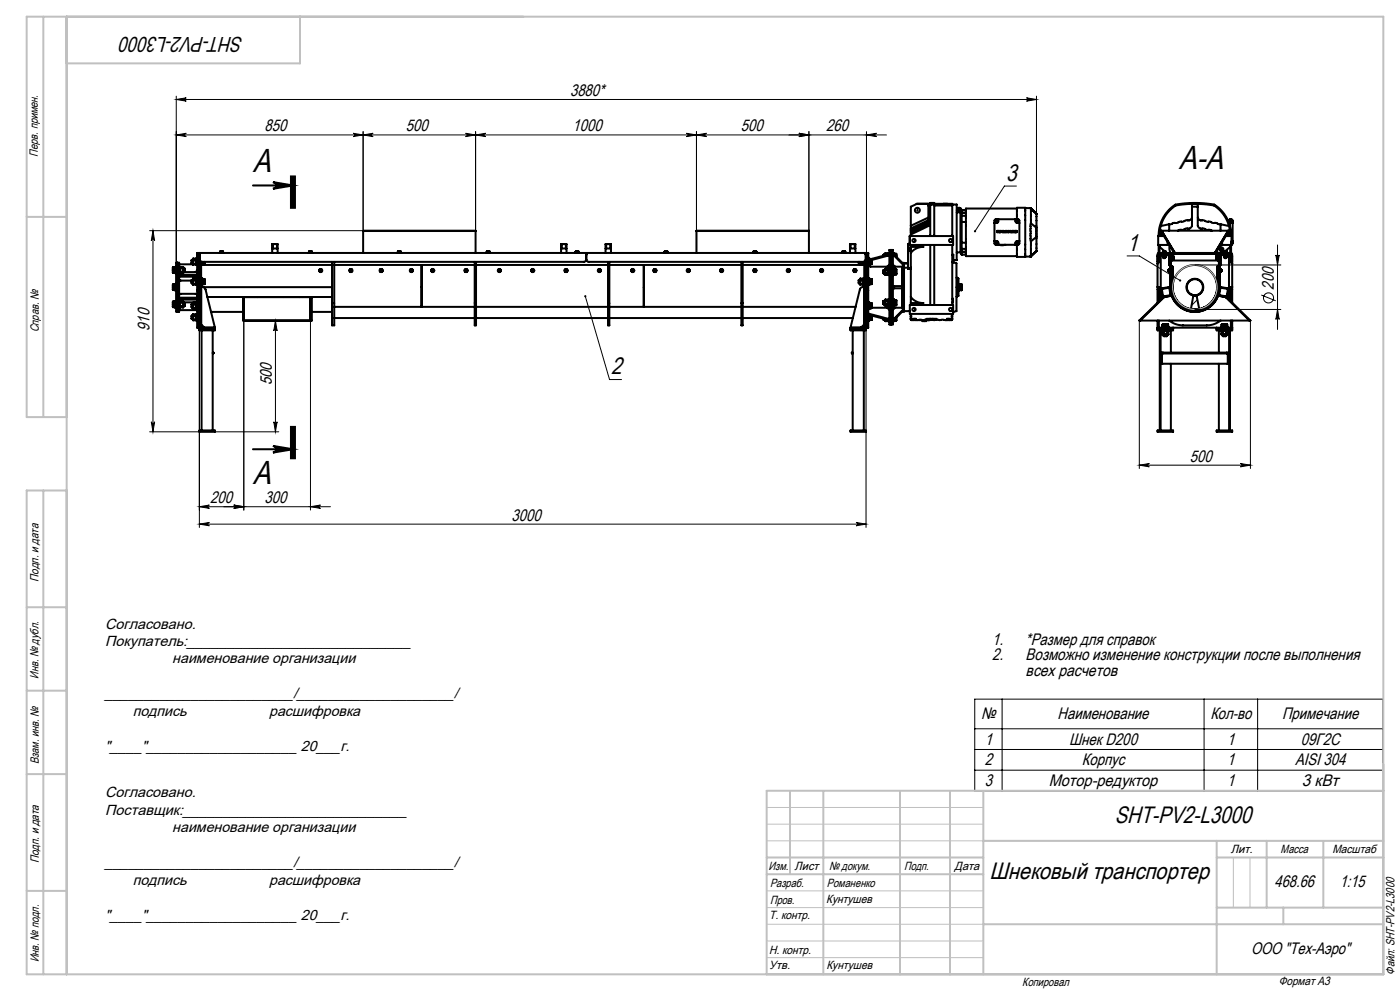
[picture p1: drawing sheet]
<svg xmlns="http://www.w3.org/2000/svg" width="420mm" height="297mm" viewBox="0 0 420 297" stroke-linecap="round" stroke-linejoin="round" font-family="sans-serif">
<defs><g id="words">
<g font-size="10">
<text x="75.9" y="51.5">A</text>
<text x="353.7" y="50.6">A-A</text>
<text x="75.9" y="145">A</text>
</g>
<g font-size="7.1">
<text x="301.8" y="54.2">3</text>
<text x="338.2" y="75.2">1</text>
<text x="183.4" y="112.1">2</text>
<text x="334.4" y="246.8">SHT-PV2-L3000</text>
<text x="296.9" y="263.4">Шнековый транспортер</text>
</g>
<text font-size="6.4" x="73.1" y="11" transform="rotate(-180 73.1 11)">SHT-PV2-L3000</text>
<g font-size="5">
<text x="171" y="28.7">3880*</text>
<text x="79.3" y="39.4">850</text>
<text x="121.7" y="39.4">500</text>
<text x="171.8" y="39.4">1000</text>
<text x="222.2" y="39.4">500</text>
<text x="247.9" y="39.4">260</text>
<text x="382.2" y="86.8" transform="rotate(-90 382.2 86.8)">200</text>
<text x="44.8" y="99.2" transform="rotate(-90 44.8 99.2)">910</text>
<text x="81.6" y="115.5" transform="rotate(-90 81.6 115.5)">500</text>
<text x="357" y="138.3">500</text>
<text x="63" y="150.8">200</text>
<text x="79.3" y="150.8">300</text>
<text x="153.4" y="156">3000</text>
<text x="297.7" y="193.4">1.</text>
<text x="297.7" y="197.9">2.</text>
<text x="307.7" y="193.4">*Размер для справок</text>
<text x="307.7" y="197.9">Возможно изменение конструкции после выполнения</text>
<text x="307.7" y="202.4">всех расчетов</text>
<text x="294.4" y="215.6">№</text>
<text x="317.3" y="215.6">Наименование</text>
<text x="363.1" y="215.6">Кол-во</text>
<text x="384.6" y="215.6">Примечание</text>
<text x="295.4" y="223.1">1</text>
<text x="320.7" y="223.1">Шнек D200</text>
<text x="368.2" y="223.1">1</text>
<text x="390.2" y="223.1">09Г2С</text>
<text x="295.4" y="229.3">2</text>
<text x="324.5" y="229.3">Корпус</text>
<text x="368.2" y="229.3">1</text>
<text x="388.5" y="229.3">AISI 304</text>
<text x="295.4" y="235.5">3</text>
<text x="314.7" y="235.5">Мотор-редуктор</text>
<text x="368.2" y="235.5">1</text>
<text x="390.5" y="235.5">3 кВт</text>
<text x="382.4" y="265.9">468.66</text>
<text x="402" y="265.9">1:15</text>
<text x="375.3" y="285.8">ООО &quot;Тех-Аэро&quot;</text>
</g>
<g font-size="4.4">
<text x="31.6" y="188.4">Согласовано.</text>
<text x="31.6" y="193.6">Покупатель:____________________________</text>
<text x="51.7" y="198.8">наименование организации</text>
<text x="31.6" y="209.3">________________________/____________________/</text>
<text x="39.8" y="214.5">подпись</text>
<text x="80.7" y="214.5">расшифровка</text>
<text x="31.6" y="225">&quot;____&quot;___________________ 20___г.</text>
<text x="31.6" y="239">Согласовано.</text>
<text x="31.6" y="244.2">Поставщик:____________________________</text>
<text x="51.7" y="249.4">наименование организации</text>
<text x="31.6" y="259.9">________________________/____________________/</text>
<text x="39.8" y="265.1">подпись</text>
<text x="80.7" y="265.1">расшифровка</text>
<text x="31.6" y="275.6">&quot;____&quot;___________________ 20___г.</text>
</g>
<g font-size="3.6">
<text x="11.4" y="46.9" transform="rotate(-90 11.4 46.9)">Перв. примен.</text>
<text x="11.6" y="99.6" transform="rotate(-90 11.6 99.6)">Справ. №</text>
<text x="11.5" y="174.4" transform="rotate(-90 11.5 174.4)">Подп. и дата</text>
<text x="11.6" y="203.4" transform="rotate(-90 11.6 203.4)">Инв. № дубл.</text>
<text x="11.6" y="229" transform="rotate(-90 11.6 229)">Взам. инв. №</text>
<text x="369.2" y="255.7">Лит.</text>
<text x="384.2" y="255.7">Масса</text>
<text x="399.7" y="255.7">Масштаб</text>
<text x="11.7" y="258.8" transform="rotate(-90 11.7 258.8)">Подп. и дата</text>
<text x="230.6" y="260.6">Изм.</text>
<text x="238.4" y="260.6">Лист</text>
<text x="248.7" y="260.6">№ докум.</text>
<text x="271.3" y="260.7">Подп.</text>
<text x="286.4" y="260.7">Дата</text>
<text x="231" y="265.7">Разраб.</text>
<text x="248.1" y="265.7">Романенко</text>
<text x="230.7" y="275.5">Т. контр.</text>
<text x="231" y="270.9">Пров.</text>
<text x="247.8" y="270.6">Кунтушев</text>
<text x="230.7" y="285.8">Н. контр.</text>
<text x="11.6" y="288.4" transform="rotate(-90 11.6 288.4)">Инв. № подл.</text>
<text x="230.7" y="290.5">Утв.</text>
<text x="247.9" y="290.3">Кунтушев</text>
<text x="418.4" y="292.1" transform="rotate(-90 418.4 292.1)">Файл: SHT-PV2-L3000</text>
<text x="306.7" y="295.4">Копировал</text>
<text x="383.6" y="295.2">Формат A3</text>
</g>
</g></defs>
<g fill="none" stroke="#000" stroke-width=".6">
<path d="M75.9 55.6h12M52.9 79.9h-.2v2h.2M52.9 78.7h.8v14.7h-.8zM53.1 78.7v14.7zM53.2 78.7v14.7zM53.7 79.9h.2v2h-.2M53.7 79.2h4.2M57.6 77.9v1M57.6 77.9h.3M57.6 78.9h.3M57.9 78.6l.1 .4M57.9 77.8l.1 .3"/>
<path d="M57.9 77.8v.8M57.9 78.6v.6M57.9 79.2l.1 .1 .9-.1M57.9 79.2h.1M57.9 79.2v.1M58 78.1l-.1 .5M58 79l-.1 .2M58 77.5l-.1 .3M58 77.5h.9M58 78.1h.9M58 79h.9M58.9 78.1v.9"/>
<path d="M58.9 77.5v.6M58.9 79v.2M58.9 77.5v.1M58.9 79.2v.1M59.1 77.4h-.2v2h.2M59.7 76.1v22.1h-.6v-22.1h.8M59.7 79h.6M59.7 77h.1M59.7 76.3h.2M59.7 78.7h.6M59.8 75.9v1.1M59.8 77v22h4.7v-.8"/>
<path d="M59.8 75.9h.1M59.9 75.8l.1 2.1 .6 .6h114.5l.5-.2 .2-.5v-2h-116.7l.7 .1M60.3 79.4h39.3M60.3 78.4v19.8M60.5 78.5v.9M60.8 78.5v.8h-.3M60.8 79.1h.5M61.3 79.1h.1M61.3 78.5v.6M61.4 78.5v.6M61.4 79.1h.1M65.9 75.8h1.1"/>
<path d="M66 75.4h.3M66 75.4v.3M66 75.4h.1M66.1 75.4h.8M66.1 75.4h-.1M66.3 75.4h.5M66.3 75.4v.3M66.8 75.4l.1 .3M66.8 75.4v.3M81.7 75.8v-2.7l1.6 .1v2.6M81.9 73.2v1.3h1.2v-1.3M92.6 75.8h1.1"/>
<path d="M92.7 75.4h.3M92.7 75.4v.3M93 75.4h.4M93 75.4v.3M93.4 75.4l.2 .3M93.4 75.4v.3M93.6 75.4h-.9M99.6 78.5v19h.7v-19M100.3 79.4h42.1M108.9 69.2h33.8M108.9 75.8v-6.7h33.8v6.7M119.3 75.8h1"/>
<path d="M119.4 75.4h.2M119.4 75.4v.3M119.4 75.4h.1M119.4 75.4h.8M119.6 75.4h.5M119.6 75.4v.3M120.1 75.4l.2 .3M120.1 75.4v.3M120.2 75.4h.1M126.5 79.4v12.6M142.4 78.5v19h.4v-19M142.8 79.4h39.6"/>
<path d="M145.9 75.8h1.1M146 75.4h.3M146 75.4v.3M146.3 75.4h.5M146.3 75.4v.3M146.8 75.4l.1 .3M146.8 75.4v.3M146.9 75.4h-.9M168.3 75.8l.1-2.7 1.5 .1 .1 2.6M168.5 73.2v1.3h1.3v-1.3M172.6 75.8h1.1M172.7 75.4h.3"/>
<path d="M172.7 75.4v.3M172.7 75.4h.1M172.8 75.4h.7M172.8 75.4h-.1M173 75.4h.4M173 75.4v.3M173.4 75.4l.2 .3M173.4 75.4v.3M173.5 75.4h.1M175.8 76.3h.1M175.8 76.1h.1M175.8 75.9h.1"/>
<path d="M181.7 75.8v-2.7l1.6 .1v2.6M181.9 73.2v1.3h1.2v-1.3M182.4 78.5v19h.4v-19M182.8 79.4h39.6M193.1 79.4v12.6M199.3 75.8h1M199.4 75.4h.2M199.4 75.4v.3M199.6 75.4h.5M199.6 75.4v.3M200.1 75.4l.2 .3M200.1 75.4v.3"/>
<path d="M200.2 75.4h-.8M208.9 69.2h33.8M208.9 75.8v-6.7h33.8v6.7M222.4 78.5v19h.4v-19M222.8 79.4h36.5M225.9 75.8h1.1M226 75.4h.3M226 75.4v.3M226.3 75.4h.5M226.3 75.4v.3M226.8 75.4l.1 .3M226.8 75.4v.3"/>
<path d="M226.9 75.4h-.9M226.9 75.4h.1M252.6 75.8h1.1M252.7 75.4h.3M252.7 75.4v.3M252.7 75.4h.1M252.8 75.4h.8M252.8 75.4h-.1M253 75.4h.4M253 75.4v.3M253.4 75.4l.2 .3M253.4 75.4v.3"/>
<path d="M255 75.8l.1-2.7 1.5 .1v2.6M255.2 73.2v1.3h1.2v-1.3M257.6 78.5l.1 .4M257.7 78.5v.4M257.7 78.9h.3M258 78.6l.1 .4M258 78.6v.6M258 79.2l.1 .1 1-.1M258 79.2h.1M258 79.2v.1M258 78.5v.1M258.1 79l-.1 .2"/>
<path d="M258.1 79h.9M259 79l.1-.5v.9M259 79l.1 .2M259.1 79.2l-.1 .1M259.3 79h.6M259.3 78.7h.6M259.3 78.4v19.8M259.7 75.8v2.1l-.7 .6h-82.4l-.5-.2-.2-.5v-2h84.6l-.7 .1M259.7 76.1h.8v22.1h-.6v-22.1M259.7 76.3h.2M259.7 75.9h.1M259.8 75.9v1.1"/>
<path d="M259.8 77h.1M259.8 77v22h-4.7v-.8M260.5 77.4h.2v2h-.2M260.7 77.5h.2v1.8h-.2M260.9 79.1h.5M260.9 78.4h.5M260.9 77.7h.5M261.4 79.1h.1M261.4 78.4v.7M261.4 77.7v.7M261.4 77.7h.1M261.5 77.7v1.4"/>
<path d="M265.1 76.3v.3M265.1 76.3l-.1 .4M265.1 76.3h.4M265.5 76.1l.1 .3M265.5 76.1v.4l.1-.1M265.6 75.9l-.1 .2M265.6 75.9h.9M265.6 76.4h.5M266.5 76.3h.3M266.5 76.6h.3M266.5 76.6l-5 1.3M266.5 76.3v.3"/>
<path d="M266.5 76.3l-5.3 1.4M266.5 75.9l.1 .4M266.5 75.9l.1 .1M266.8 75.8h-.2v.5M266.8 74.9h1.1v22.3h-1.1zM266.8 79.3l-.7 .6h-5l-.5-.5M267.3 74.9v22.3zM267.9 75.8h.2v.5M267.9 76.3h.3M267.9 79.3l.6 .6h2.7M267.9 76.6h.3M268.1 75.9h.2v.5"/>
<path d="M268.2 76.3v.3M268.2 76.6l3 3M268.2 76.3l3 3M268.3 76l.5 .2M268.3 76.2h.5M268.8 76.2v.7M268.9 76.1v.9M270.7 79.9v5.8zM270.7 78.8h.5v.5M271.2 79.9v5.8M271.2 78.9h1.2M271.2 79.3v.6"/>
<path d="M272.9 70.8v2.2l-.5 .1v7.5M272.9 70.8h.1M272.9 70.7h13v2.7h-13zM273.2 74h3.8a4.5 4.5 0 0 0-3.8 1.8M273.2 70.3v.4M273.2 74.2h-.1v1.1h.1M273.2 69.2v.5M273.2 68.8v.4M273.2 68.5v.3M273.2 67.7v.8M273.2 69.7v.6M273.2 73.4v18"/>
<path d="M274.6 71.9v.4M275 61.1h3.5v.5M275 61.1l-1.8 .9v5.7M278.5 61.6v6.1l-5.3 2.6M278.5 66.8l-5.3 2.4M278.5 66.4l-5.3 2.4M278.5 66l-5.3 2.5M278.5 61.6h.6M278.5 67.2l-5.3 2.5M278.5 65.2l-5.3 2.5M279.1 61.3v9.4M279.1 61.3v-.5h1.2v.5"/>
<path d="M279.1 61.1h-4.1M279.1 73.4v18M279.1 61.3h1.2M280.3 61.3v9.4M280.3 61.1h5.4v.5M280.3 73.4v18M280.3 61.6h5.4M283 61.1h1.2M283 61.1h.1M284.2 61.1h.1M285.7 61.6v9.1M285.7 61.3h1.3v16.7h-1"/>
<path d="M285.7 76.3h.3v2.3h-.3l1.2 .3v14.3l-1 .3M285.7 73.4v18M287 63.6h1.1M287 75.6h1.1M287 63l1.2 .4M287.7 62.3l-.4 .8M287.7 62.3l.4 .1M287.7 62.3l-.5 .7M288.1 63.6v12M288.1 75.6l.4 .7M288.1 62.4l-.3 .9M288.1 62.4l.3 .3-.4 .7"/>
<path d="M288.5 66.5v6.2M288.5 75.6v.7M288.5 62.9v.8M288.5 63.8v.9M288.5 74.6v.8M288.5 62.9l-.4 .7M288.5 75.6h1.3M288.5 76.3h1.3M288.5 62.9h1.3M288.5 72.7h1.3M288.5 66.5h1.3M288.5 74.6h1.3"/>
<path d="M288.5 63.7v.1M288.5 64.7v1.8M288.5 72.7v1.9M288.5 75.4v.2M288.5 64.7h1.3M288.5 63.8h1.3M288.5 75.4h1.3M288.5 63.7h1.3M298.3 72.2h.1a.83 .83 0 0 1 .9 .2 .83 .83 0 0 1 .2 1M298.5 65.8h7.2v7.4h-7.2zM298.9 72.4h.3l.1 .3-.1 .3h-.3l-.2-.3zM298.9 66.1h.3l.1 .3-.1 .2h-.3l-.2-.2z"/>
<path d="M299.1 69.2h.3h-.2v.4zM299.2 69.4h.2M299.4 69.4h.1M299.5 65.7a.83 .83 0 0 1-.2 1 .83 .83 0 0 1-.9 .1h-.1M299.5 69.5h.2M299.6 69.2l.1 .4-.1-.4-.2 .4zM299.7 73.4l1 .1 .8-.1M299.7 69.6h.1M299.8 69.5h.3M299.9 69.5h.1M299.9 69.4l.1-.2 .1 .3M299.9 69.4l-.1 .1"/>
<path d="M300 69.4v.1M300 69.4l-.1 .1M300.1 69.2h.1M300.2 69.6h.1M300.4 69.2l-.2 .4M300.4 69.2l-.1 .4M300.4 69.2h-.3M300.4 69.2h.1M300.5 69.4h.1M300.5 69.4v.1M300.6 69.4v.1M300.7 69.2v.2"/>
<path d="M300.8 69.2h-.1M300.8 69.2l.1 .1M300.8 69.3v.3l-.2-.2M300.8 69.3l-.1 .1M300.9 69.3l-.3 .1M301.1 69.4l.1 .1M301.2 69.4l-.2-.2v.4l.2-.1M301.2 69.4v.1M301.6 69.2h.1M301.6 69.2l-.2 .3M301.7 69.2v.4l-.1-.3-.1 .1 .2 .1h-.3M301.8 69.2l.2 .1-.1 .3z"/>
<path d="M301.8 69.3l.1 .2zM302.1 69.4h.1M302.1 69.4v.1M302.2 69.4v.1M302.3 69.2l.2 .1-.2 .2 .2 .1h-.2l.2-.3zM302.6 69.2l.2 .1-.1 .3zM302.7 69.3v.2zM302.9 69.4h.1M302.9 69.4v.1M303 69.4v.1M303.1 69.2l.2 .1v.3zM303.2 69.3v.2z"/>
<path d="M303.4 69.6h.1M303.4 69.5h.1M303.4 69.5v.1M303.6 69.4h.1M303.6 69.3l.1 .3zM303.6 69.2v.1M303.8 69.2l-.2 .2M303.8 69.2h.1M303.9 69.4h.1M303.9 69.5h.1M303.9 69.3l.2 .2h-.2M304 69.2l-.1 .1"/>
<path d="M304 69.4h-.1M304 69.4l-.1 .1M304.1 69.2l-.2 .2M304.1 69.2h.1M304.2 69.4h.1M304.2 69.4v.1M304.3 69.4v.1M304.4 69.6h.1M304.4 69.2l.2 .4 .1-.4 .1 .4v-.4l-.2 .3M304.6 69.5l-.2-.3v.4M304.6 69.5h.1M304.7 65.7a.83 .83 0 0 0 .1 1 .83 .83 0 0 0 1 .1"/>
<path d="M304.9 69.3h.1M305 72.4h.3l.1 .3-.1 .3h-.3l-.2-.3zM305 66.1h.3l.1 .3-.1 .2h-.3l-.2-.2zM305 69.2l-.1 .1M305 69.2h.1M305 69.2v.4l-.1-.3M305.1 62.5h-15.3v14.3h15.3M305.1 65.7v-3.4h2.5v14.7h-2.5v-3.6M305.8 72.2a.83 .83 0 0 0-1 .2 .83 .83 0 0 0-.1 1M307.6 76.9h1.6M307.6 62.4h1.6M309.2 76.9h.1"/>
<path d="M309.2 62.4h.1M309.2 62.4l.1 .1M309.2 62.4l1.7 1.7M309.2 62.4l1.7 1.6M309.3 66.9l-.2 4.9 .2 .5M309.3 66.9l1.6 1.4M309.3 62.5v4.4M309.3 72.3v4.5M309.3 76.8l-.1 .1M309.3 62.5l1.6 1.6M310.9 68.3v2.7M310.9 71l-1.6 1.3"/>
<path d="M310.9 64.2v4.1M310.9 71v4.2M310.9 75.2l-1.6 1.6M310.9 64.1v.1M310.9 75.2l-1.7 1.7M310.9 64.1h.1M347.3 79l.3-.3v-1.9l.6-.5v13.5M347.3 76.5v9.5M347.4 75.9l21.9-.1 .3 .3v2.4l-.1-2.3-.3-.3h-21.6l-.2 .3-.1 2.3zM347.6 70.7a10.9 10.9 0 0 1 5-9.4l4.5-.5 4.5 .2a6.3 6.3 0 0 1 5.7 3.2l1.6 3.2 .4 3.3M347.6 73.4v2.4M347.6 76v.2"/>
<path d="M347.7 76.1l-.3 .2M347.9 74l1.6 1.4M347.9 73.4v2.4M347.9 75.9v.2M347.9 70.3v.4M348 75.9v.2M348.2 67.7l-.3 2.6M348.5 69.1l4 6.7M348.5 69.1l-.2 .1 3.9 6.6 .2-.1M348.5 69.1h20M348.8 75.8h1M348.8 76.3h1"/>
<path d="M348.8 70.1l-.9 .2M348.9 77h.2M348.9 76.5v.5M348.9 76.5h.4M348.9 76.9l.2 .1M348.9 75.4v.3M348.9 75.4h.1M348.9 75.4h.8M348.9 75.4h.5M349 77.3h.6M349 77v.3M349.1 77h.4"/>
<path d="M349.2 70.7h-1.7v2.7h2.8v-.8M349.3 76.5v.4M349.3 76.9l-.2 .1M349.3 76.9l.2 .1M349.3 76.5h.4M349.4 75.4h.3M349.4 75.4v.3M349.5 77h.2M349.6 77v.3M349.7 75.4v.3M349.7 75.6l.3 .2M349.7 76.5v.5"/>
<path d="M349.7 76.9l-.2 .1M350.2 76.3l.6 .6M350.6 75.9v.2M350.8 67.2v1.9M350.8 67.2l-2.6 .5M350.8 77.8h.1M350.8 79.3l.3 .1M350.8 76.7l-.3-.3-2.7-.1-.1-.2h21.5l-.1 .2-2.7 .1-.3 .3M350.8 76.7l-.1 .1M350.8 76.7v2.8l.2 .2v.9M350.9 73.6l-.1 1.2 .4 1M351.1 76.1v10.3l.5 2.3"/>
<path d="M351.2 75.9l.1 .2M351.3 76.1v10.3l.4 2.3M351.3 76.7h.3v1.1M351.3 79.7l.5 .2v5.9h-.2v.5h.2l.2 1.5 .6 1.4-.2 .1 2.5 2.4-.1 .2 2.5 .7M351.3 78.1h14.4M351.5 76.1v2M351.6 76.8h.5M351.7 79.9v5.9M351.8 76.8v1M351.8 77.5h.3M351.8 77h.3M352.1 77v.5"/>
<path d="M352.1 76.8v.2M352.1 77.5v.2M352.1 76.8v.9M352.1 77.7l-.6 .1M352.6 66.8l-1.8 .4M352.6 66.8h.1M353.8 75.9l-.3 .2M354.7 75.9v.1M354.8 76.1h.1M354.7 76.1h.1M355 76h.1M355 76.1h.1"/>
<path d="M355.4 76.1h.1M355.5 76l-.1 .1M355.5 76.1h.1M355.5 76h.1M355.6 75.9l-.1 .1M357.6 61.1l-.1 6.7-.6 .7h-1.1l-.9 .4h-1l-.5 .2M357.6 65.2l-.7 .8h-1.1l-.9 .4h-1l-1.3 .4M357.6 61.1h1.7M357.6 61.1l-1.2 .1a7.1 7.1 0 0 0-7.4 4.6l-.8 1.9M357.6 62h1.7M358 75.9l-.2 .2M358.2 76.1h.5"/>
<path d="M358.4 75.9l-.2 .2M358.5 75.9l.3 .2M358.9 75.9l.2 .2M359.3 61.1l.1 6.7 .6 .7h1.1l.9 .4h1l.5 .2M359.3 65.2l.7 .8h1.1l.9 .4h1l1.3 .4M359.3 61.1l1.3 .1a7.1 7.1 0 0 1 7.4 4.6l.7 1.9M361.4 75.9v.1M361.4 76.1h.1M361.4 76h.1M361.5 76h-.1M361.5 76.1h.1M361.9 76.1h.1"/>
<path d="M362.2 76.1h.1M362.2 76h.1M362.2 75.9v.1M363.2 75.9l.2 .2M364.3 66.8l1.9 .4M364.3 66.8h.1M364.9 76.8v.2M364.9 77v.5M364.9 77.5v.2M364.9 76.8v.9M364.9 77.5h.3M364.9 77h.3"/>
<path d="M364.9 77.7l.5 .1M364.9 75.4l.2 .4M365.1 75.2l.2 .6M365.1 75.9v.2M365.2 76.8v1M365.2 79.9v5.9M365.3 76.8h-.4M365.3 75.9v.2M365.4 76.1v2M365.7 76.1v10.3l-.5 2.3M365.7 76.7h-.4v1.1M365.7 79.7l-.6 .2v5.9h.2v.5h-.2"/>
<path d="M365.9 76.1v10.3l-.5 2.3M366.1 79.3l-.2 .1M366.1 76.7l.1 .1M366.1 77.8h.1M366.1 76.7l.1 2.8-.3 .2v.9M366.2 67.2v1.9M366.2 67.2l2.5 .5M366.3 74.6l.2-.1 .2 .4h-.4zM366.3 75.9v.2M366.7 76.3l-.5 .6M367.1 75.8h1.1M367.1 76.3h1.1"/>
<path d="M367.2 77h.2M367.2 76.5v.5M367.2 76.5h.4M367.2 76.9l.2 .1M367.2 75.6l-.3 .2M367.3 75.4h.4M367.3 75.4l-.1 .3M367.3 75.4v.3M367.4 77.3h.5M367.4 77v.3M367.4 77h.4M367.6 76.9l.2 .1"/>
<path d="M367.6 76.9l-.2 .1M367.6 76.5v.4M367.6 76.5h.5M367.7 75.4h.4M367.7 75.4v.3M367.7 70.7h1.8v2.7h-2.9v-.8M367.8 77h.3M367.9 77v.3M368 75.4h-.8M368 75.4h.1M368.1 75.4v.3M368.1 76.5v.5"/>
<path d="M368.1 76.9l-.3 .1M368.1 70.1l1 .2M368.3 66h.6M368.5 69.1l-4 6.7M368.5 69.1l.1 .1-3.9 6.6-.2-.1M368.7 67.7l.4 2.6M369 75.9v.2M369.1 70.3v.4M369.1 73.4v2.4M369.1 75.9v.2M369.1 74l-1.7 1.4M369.2 76.1l.3 .2"/>
<path d="M369.3 65.7v1.1h.5M369.3 66.1h.2v.5h-.2M369.3 66.4h.2M369.3 73.4v2.4M369.3 76v.2M369.5 72.2h.3M369.5 72.4v.6M369.5 72.7h.1M369.6 76.5l.1 9.5M369.7 79l-.4-.3v-1.9l-.6-.5v13.5M369.8 66.8a.86 .86 0 0 0-.5-1.1h-.4v1.9M369.8 72.2v.8l-.3 .3"/>
<path d="M369.8 66.8v5.4M51.9 80.1v.4M51.9 80.5v.9M51.9 81.4v.4M51.9 80.1v1.7M51.9 90.4v.4M51.9 90.8v.8M51.9 91.6v.5M51.9 90.4v1.7M51.9 85.7v.8M51.9 86.5v.4M51.9 85.2v.5"/>
<path d="M51.9 85.2v1.7M51.9 80.5h.5M51.9 91.6h.5M51.9 81.4h.5M51.9 81.8h.5M51.9 80.1h.5M51.9 90.8h.5M51.9 92.1h.5M51.9 90.4h.5M51.9 85.7h.5M51.9 86.5h.5M51.9 86.9h.5"/>
<path d="M52.4 86.9l.3 .1M52.4 85.2v1.7M52.4 90.4v1.7h.3M52.4 86.9h.3M52.4 86.9h.1M52.4 90.4h.1M52.4 90.4h.3M52.7 80h-.3v1.9h.3M52.7 90.3l-.3 .1M52.7 85.2h-.8M52.9 85.1h-.2v2h.2M52.9 90.2h-.2v2h.2"/>
<path d="M53.7 90.2h.2v2h-.2M53.7 82.4h5.4M53.7 89.8h5.4M53.7 83.9l.5 .2h3.2M53.7 92.9h5.4M53.7 82.9h5.4M53.7 89.2h5.4M53.7 88.3l.5-.2h4.5l.4 .2M53.9 92l.1 .1M53.9 81.7l.1 .2M54 90.8v.9M54 90.3v.5"/>
<path d="M54 91.7v.4M54 80v.5M54 80.5v.9M54 81.4v.5M54 81.9h.9M54 80h.9M54 91.7h.9M54 90.3h.9M54 90.8h.9M54 92.1h.9M54 80.5h.9M54 90.3l-.1 .1"/>
<path d="M54 80l-.1 .1M54 81.4h.9M54.9 90.8l.1 .4M54.9 91.7l.1 .2M54.9 90.3l.1 .2M54.9 80l.1 .2M54.9 80.5l.1 .4M54.9 81.4l.1 .2M55 91.2l-.1 .5M55 91.2v.7M55 90.5l-.1 .3M55 90.5v.7"/>
<path d="M55 91.9l-.1 .2M55 80.2l-.1 .3M55 80.2v.7M55 80.9l-.1 .5M55 80.9v.7M55 81.6l-.1 .3M55 81.5h.3M55 80.4h.3M55 91.7h.3M55 90.7h.3M55 90.6h4.1M55 81.5h4.1"/>
<path d="M55.3 80.4v1.1M55.3 90.7v1M57.6 94.6v1M57.6 91.1v1.1M57.6 83.9v1M57.6 94.6h.3M57.6 95.6h.3M57.6 83.9h.3M57.6 84.9h.3M57.6 91.1h.3M57.6 92.2h.3M57.9 84.6l.1 .4"/>
<path d="M57.9 83.8l.1 .3M57.9 83.8v.8M57.9 84.6v.6M57.9 85.2l.1 .1 .9-.1M57.9 85.2h.1M57.9 91.8l.1 .4M57.9 91l.1 .3M57.9 91v.8M57.9 91.8v.6M57.9 92.4l.1 .1 .9-.1M57.9 92.4h.1M57.9 95.2l.1 .5"/>
<path d="M57.9 94.5l.1 .3M57.9 94.5v.7M57.9 95.2v.6M57.9 94.3v.2M57.9 95.8v.1M57.9 85.2v.1M57.9 92.4v.1M57.9 95.9h.1M57.9 94.2v.1M58 84.1l-.1 .5M58 85l-.1 .2M58 83.5l-.1 .3"/>
<path d="M58 91.3l-.1 .5M58 92.2l-.1 .2M58 90.7l-.1 .3M58 94.8l-.1 .4M58 95.7l-.1 .1M58 94.2l-.1 .3M58 83.5h.9M58 90.7h.9M58 85h.9M58 92.2h.9M58 84.1h.9M58 91.3h.9"/>
<path d="M58 94.8h.9M58 95.7h.9M58 94.2h.9M58 94.2h-.1M58.7 90.6l.1 .1M58.9 84.1v.9M58.9 83.5v.6M58.9 85v.2M58.9 91.3v.9M58.9 90.7v.6M58.9 92.2v.2M58.9 94.8v.9"/>
<path d="M58.9 94.2v.6M58.9 95.7v.3l-1-.2M58.9 83.5v.1M58.9 90.7v.1M58.9 94.2h.1M58.9 94.2v.1M58.9 90.6v2h.2M58.9 85.2v.1M58.9 92.4v.1M58.9 95.9h.1M59.1 83.4h-.2v2h.2M59.1 94.1h-.2v2h.2"/>
<path d="M59.1 81.1l-.4 .4M59.7 97.9h.1M59.8 98.2h4.7M59.8 98.6h4.7M60.3 83.4h.2v2h-.2M60.3 86a1.1 1.1 0 0 1 1.4 .8l2.8 11.4M60.3 97.2l1 1M60.5 99v30M60.5 83.5h.3v1.8h-.3M60.8 85.1h.5M60.8 84.4h.5M60.8 83.7h.5"/>
<path d="M61 86.1h38.6M61.1 98v.2M61.3 85.1h.1M61.3 84.4v.7M61.3 83.7v.7M61.3 83.7h.1M61.4 83.7h.1M61.4 83.7v1.4M61.4 85.1h.1M62.2 89h37.4M63.3 93.5h9.6M63.8 99v30"/>
<path d="M72.9 89v7.1h.2M72.9 89.1h.2M73.1 96h20M73.1 89v7.2h20v-7.2M76.5 89v.1M77.3 89v.1M85.1 89v.1M89.8 89v.1M90.6 89v.1M93.1 89.1h.4M93.5 89v7.1h-.4M93.5 93.5h6.1"/>
<path d="M95.9 80.9h.1M95.9 80.9v.2M95.9 81.1v.2M95.9 81.1l.2 .3M95.9 81.3l.2 .1M95.9 81.3h.1M96 80.8l-.1 .1M96 80.8l-.1 .3M96.1 81.4l.1 .1M96.2 80.7h.1M96.2 80.7l.1 .1M96.2 80.7l-.2 .1"/>
<path d="M96.2 81.5h.1M96.3 80.8h-.3M96.3 80.8l.2 .1M96.3 80.8l.2 .2M96.4 81.3l-.3 .1M96.4 81.3l-.2 .2M96.5 80.9v.1M96.5 80.9h.1M96.5 81l.1 .2M96.5 81l-.1 .3M96.6 81.2l-.2 .1M96.6 81.2h.1"/>
<path d="M100.3 92h42.1M100.3 95.3h42.1M104.9 80.9h.1M104.9 80.9v.2M104.9 81.1l.2 .3M104.9 81.1l.1 .2M104.9 81.3h.1M105 81.3l.1 .1M105.1 80.8l-.2 .3M105.1 80.8l-.2 .1M105.1 81.4l.2 .1M105.2 80.7h.1"/>
<path d="M105.2 80.7l.2 .1M105.2 80.7l-.1 .1M105.3 81.5h.1M105.4 80.8h-.3M105.4 80.8l.2 .1M105.4 80.8l.2 .2M105.5 81.3l-.4 .1M105.5 81.3l-.2 .2M105.6 80.9v.1M105.6 80.9h.1M105.6 81v.2M105.6 81l-.1 .3"/>
<path d="M105.6 81.2l-.1 .1M105.6 81.2h.1M114 80.9h.1M114 80.9v.2M114 81.1l.2 .3M114 81.1v.2M114 81.3h.1M114 81.3l.2 .1M114.2 80.8l-.2 .3M114.2 80.8l-.2 .1M114.2 81.4l.2 .1M114.3 80.7h.1"/>
<path d="M114.3 80.7l.2 .1M114.3 80.7l-.1 .1M114.4 81.5h.1M114.5 80.8l.2 .2M114.5 80.8h-.3M114.5 80.8l.2 .1M114.5 81.3l-.3 .1M114.5 81.3l-.1 .2M114.7 80.9v.1M114.7 80.9h.1M114.7 81v.2M114.7 81l-.2 .3"/>
<path d="M114.7 81.2l-.2 .1M114.7 81.2h.1M123.1 80.9h.1M123.1 80.9v.2M123.1 81.1l.2 .3M123.1 81.1v.2M123.1 81.3h.1M123.1 81.3l.2 .1M123.2 80.8l-.1 .1M123.2 80.8l-.1 .3M123.3 81.4l.1 .1M123.4 80.7h.1"/>
<path d="M123.4 80.7l.1 .1M123.4 80.7l-.2 .1M123.4 81.5h.1M123.5 80.8l.2 .2M123.5 80.8h-.3M123.5 80.8l.2 .1M123.6 81.3l-.3 .1M123.6 81.3l-.2 .2M123.7 80.9v.1M123.7 80.9h.1M123.7 81l.1 .2M123.7 81l-.1 .3"/>
<path d="M123.8 81.2l-.2 .1M123.8 81.2h.1M129.5 80.9h.1M129.5 81.3h.1M129.5 80.9v.2M129.5 81.3l.1 .1M129.5 81.1l.1 .3M129.5 81.1v.2M129.6 80.8l-.1 .1M129.6 80.8l-.1 .3M129.6 80.8h.4M129.6 81.4h.4"/>
<path d="M129.6 81.4l.2 .1M129.8 80.7l-.2 .1M129.8 80.7l.2 .1M129.8 80.7h.1M129.8 81.5h.1M130 80.8l.1 .1M130 80.8l.1 .3M130 81.4l-.2 .1M130.1 80.9v.2M130.1 81.1l-.1 .3M130.1 81.3l-.1 .1M130.1 81.1v.2"/>
<path d="M130.1 80.9h.1M130.1 81.3h.1M139.5 80.9h.1M139.5 81.3l.1 .1M139.5 81.1v.2M139.5 81.1l.1 .3M139.5 80.9v.2M139.5 81.3h.1M139.6 81.4h.4M139.6 80.8l-.1 .3M139.6 80.8h.4M139.6 80.8l-.1 .1"/>
<path d="M139.6 81.4l.2 .1M139.8 80.7l-.2 .1M139.8 80.7l.2 .1M139.8 80.7h.1M139.8 81.5h.1M140 80.8l.1 .3M140 80.8l.1 .1M140 81.4l-.2 .1M140.1 81.3l-.1 .1M140.1 81.1l-.1 .3M140.1 81.1v.2M140.1 80.9v.2"/>
<path d="M140.1 80.9h.1M140.1 81.3h.1M142.8 92h39.6M142.8 95.3h39.6M149.5 80.9h.1M149.5 81.3h.1M149.5 80.9v.2M149.5 81.3l.1 .1M149.5 81.1l.1 .3M149.5 81.1v.2M149.6 80.8l-.1 .1M149.6 80.8l-.1 .3"/>
<path d="M149.6 81.4l.2 .1M149.6 81.4h.4M149.6 80.8h.4M149.8 80.7l.2 .1M149.8 80.7l-.2 .1M149.8 80.7h.1M149.8 81.5h.1M150 80.8l.1 .1M150 80.8l.1 .3M150 81.4l-.2 .1M150.1 80.9v.2M150.1 81.1l-.1 .3"/>
<path d="M150.1 81.3l-.1 .1M150.1 81.1v.2M150.1 80.9h.1M150.1 81.3h.1M159.5 80.9h.1M159.5 81.3h.1M159.5 81.1l.1 .3M159.5 80.9v.2M159.5 81.3l.1 .1M159.5 81.1v.2M159.6 81.4h.4M159.6 80.8l-.1 .3"/>
<path d="M159.6 80.8h.4M159.6 80.8l-.1 .1M159.6 81.4l.2 .1M159.8 80.7l.2 .1M159.8 80.7l-.2 .1M159.8 80.7h.1M159.8 81.5h.1M160 80.8l.1 .1M160 80.8l.1 .3M160 81.4l-.2 .1M160.1 80.9v.2M160.1 81.3l-.1 .1"/>
<path d="M160.1 81.1l-.1 .3M160.1 81.1v.2M160.1 80.9h.1M160.1 81.3h.1M169.5 80.9h.1M169.5 81.1l.1 .3M169.5 81.3l.1 .1M169.5 81.1v.2M169.5 80.9v.2M169.5 81.3h.1M169.6 80.8h.4M169.6 81.4h.4"/>
<path d="M169.6 80.8l-.1 .3M169.6 81.4l.2 .1M169.6 80.8l-.1 .1M169.8 80.7l-.2 .1M169.8 80.7l.2 .1M169.8 80.7h.1M169.8 81.5h.1M170 80.8l.1 .3M170 81.4l-.2 .1M170 80.8l.1 .1M170.1 81.1l-.1 .3M170.1 80.9v.2"/>
<path d="M170.1 81.3l-.1 .1M170.1 81.1v.2M170.1 80.9h.1M170.1 81.3h.1M179.5 80.9h.1M179.5 81.3h.1M179.5 81.3l.1 .1M179.5 81.1v.2M179.5 81.1l.1 .3M179.5 80.9v.2M179.6 80.8h.4M179.6 81.4l.2 .1"/>
<path d="M179.6 81.4h.4M179.6 80.8l-.1 .1M179.6 80.8l-.1 .3M179.8 80.7l-.2 .1M179.8 80.7l.2 .1M179.8 80.7h.1M179.8 81.5h.1M180 80.8l.1 .1M180 80.8l.1 .3M180 81.4l-.2 .1M180.1 81.3l-.1 .1M180.1 81.1l-.1 .3"/>
<path d="M180.1 81.1v.2M180.1 80.9v.2M180.1 80.9h.1M180.1 81.3h.1M182.8 92h39.6M182.8 95.3h39.6M189.5 80.9h.1M189.5 81.3h.1M189.5 81.3l.1 .1M189.5 81.1v.2M189.5 81.1l.1 .3M189.5 80.9v.2"/>
<path d="M189.6 81.4l.2 .1M189.6 81.4h.4M189.6 80.8l-.1 .3M189.6 80.8h.4M189.6 80.8l-.1 .1M189.8 80.7l.2 .1M189.8 80.7l-.2 .1M189.8 80.7h.1M189.8 81.5h.1M190 81.4l-.2 .1M190 80.8l.1 .1M190 80.8l.1 .3"/>
<path d="M190.1 81.3l-.1 .1M190.1 81.1l-.1 .3M190.1 81.1v.2M190.1 80.9v.2M190.1 80.9h.1M190.1 81.3h.1M196.1 80.9h.1M196.1 81.3h.1M196.1 81.1l.2 .3M196.1 81.3l.2 .1M196.1 81.1v.2M196.1 80.9v.2"/>
<path d="M196.3 81.4h.3M196.3 80.8l-.2 .3M196.3 80.8h.3M196.3 80.8l-.2 .1M196.3 81.4l.2 .1M196.5 80.7l-.2 .1M196.5 80.7l.1 .1M196.5 80.7h.1M196.5 81.5h.1M196.6 80.8l.2 .3M196.6 80.8l.2 .1M196.6 81.4l-.1 .1"/>
<path d="M196.8 81.1l-.2 .3M196.8 81.3l-.2 .1M196.8 81.1v.2M196.8 80.9v.2M196.8 80.9h.1M196.8 81.3h.1M206.1 80.9h.1M206.1 81.1l.2 .3M206.1 81.3l.2 .1M206.1 81.1v.2M206.1 80.9v.2M206.1 81.3h.1"/>
<path d="M206.3 80.8h.3M206.3 81.4h.3M206.3 80.8l-.2 .3M206.3 80.8l-.2 .1M206.3 81.4l.2 .1M206.5 80.7l-.2 .1M206.5 80.7l.1 .1M206.5 80.7h.1M206.5 81.5h.1M206.6 80.8l.2 .1M206.6 80.8l.2 .3M206.6 81.4l-.1 .1"/>
<path d="M206.8 80.9v.2M206.8 81.1l-.2 .3M206.8 81.3l-.2 .1M206.8 81.1v.2M206.8 81.3h.1M206.8 80.9h.1M216.1 80.9h.1M216.1 81.3h.1M216.1 81.3l.2 .1M216.1 81.1v.2M216.1 81.1l.2 .3M216.1 80.9v.2"/>
<path d="M216.3 80.8h.3M216.3 81.4l.2 .1M216.3 81.4h.3M216.3 80.8l-.2 .1M216.3 80.8l-.2 .3M216.5 80.7l-.2 .1M216.5 80.7l.1 .1M216.5 80.7h.1M216.5 81.5h.1M216.6 81.4l-.1 .1M216.6 80.8l.2 .3M216.6 80.8l.2 .1"/>
<path d="M216.8 80.9v.2M216.8 81.3l-.2 .1M216.8 81.1l-.2 .3M216.8 81.1v.2M216.8 80.9h.1M216.8 81.3h.1M222.8 92h33.9M222.8 95.3h33.1M226.1 80.9h.1M226.1 81.3h.1M226.1 80.9v.2M226.1 81.3l.2 .1"/>
<path d="M226.1 81.1v.2M226.1 81.1l.2 .3M226.3 80.8l-.2 .1M226.3 80.8l-.2 .3M226.3 80.8h.3M226.3 81.4l.2 .1M226.3 81.4h.3M226.5 80.7l-.2 .1M226.5 80.7l.1 .1M226.5 80.7h.1M226.5 81.5h.1M226.6 80.8l.2 .1"/>
<path d="M226.6 80.8l.2 .3M226.6 81.4l-.1 .1M226.8 80.9v.2M226.8 81.3l-.2 .1M226.8 81.1l-.2 .3M226.8 81.1v.2M226.8 80.9h.1M226.8 81.3h.1M236.1 80.9h.1M236.1 81.3l.2 .1M236.1 81.1v.2M236.1 81.1l.2 .3"/>
<path d="M236.1 80.9v.2M236.1 81.3h.1M236.3 80.8h.3M236.3 81.4l.2 .1M236.3 81.4h.3M236.3 80.8l-.2 .1M236.3 80.8l-.2 .3M236.5 80.7l-.2 .1M236.5 80.7l.1 .1M236.5 80.7h.1M236.5 81.5h.1M236.6 81.4l-.1 .1"/>
<path d="M236.6 80.8l.2 .3M236.6 80.8l.2 .1M236.8 81.1l-.2 .3M236.8 81.3l-.2 .1M236.8 81.1v.2M236.8 80.9v.2M236.8 81.3h.1M236.8 80.9h.1M246.1 80.9h.1M246.1 81.3h.1M246.1 80.9v.2M246.1 81.1l.2 .3"/>
<path d="M246.1 81.3l.2 .1M246.1 81.1v.2M246.3 81.4l.2 .1M246.3 81.4h.3M246.3 80.8l-.2 .3M246.3 80.8l-.2 .1M246.3 80.8h.3M246.5 80.7l.1 .1M246.5 80.7l-.2 .1M246.5 80.7h.1M246.5 81.5h.1M246.6 81.4l-.1 .1"/>
<path d="M246.6 80.8l.2 .3M246.6 80.8l.2 .1M246.8 81.1l-.2 .3M246.8 81.3l-.2 .1M246.8 81.1v.2M246.8 80.9v.2M246.8 80.9h.1M246.8 81.3h.1M255.1 98.2h4.7M255.1 98.6h4.7M255.8 99v30M256.1 80.9h.1"/>
<path d="M256.1 81.3h.1M256.1 81.3l.2 .1M256.1 81.1l.2 .3M256.1 81.1v.2M256.1 80.9v.2M256.3 80.8h.3M256.3 81.4l.2 .1M256.3 81.4h.3M256.3 80.8l-.2 .3M256.3 80.8l-.2 .1M256.5 80.7l-.2 .1M256.5 80.7l.1 .1"/>
<path d="M256.5 80.7h.1M256.5 81.5h.1M256.6 80.8l.2 .1M256.6 80.8l.2 .3M256.6 81.4l-.1 .1M256.8 80.9v.2M256.8 81.3l-.2 .1M256.8 81.1l-.2 .3M256.8 81.1v.2M256.8 80.9h.1M256.8 81.3h.1M257.7 83.9v1"/>
<path d="M257.7 83.9h.3M257.7 84.9h.3M258 84.6l.1 .4M258 83.8l.1 .3M258 83.8v.8M258 84.6v.6M258 85.2l.1 .1 1-.1M258 85.2h.1M258 85.2v.1M258.1 84.1l-.1 .5M258.1 85l-.1 .2M258.1 83.5l-.1 .3"/>
<path d="M258.1 83.5h.9M258.1 85h.9M258.1 84.1h.9M258.5 98v.2M259 84.1v.9M259 83.5v.6M259 85l.1 .2M259 83.5l.1 .1M259.1 85.2l-.1 .1M259.1 99v30M259.3 83.4h-.2v2h.2M259.3 86a1.1 1.1 0 0 0-1.3 .8l-2.9 11.4"/>
<path d="M259.3 97.2l-1 1M259.8 97.9h.1M260.5 83.4h.2v2h-.2M260.5 90.6h.2v2h-.2M260.5 94l6 1.6M260.5 94.3l6 1.6M260.7 83.5h.2v1.8h-.2M260.7 90.7h.2v1.8h-.2M260.7 94.4v1.7h-.2M260.8 92.5l-.3 .3M260.9 94.4v1.6h-.2M260.9 91.6h.5"/>
<path d="M260.9 95.8h.5M260.9 85.1h.5M260.9 84.4h.5M260.9 83.7h.5M260.9 92.4h.5M260.9 90.9h.5M260.9 95.1h.5M261 92.4h-.1M261.4 84.4v.7M261.4 85.1h.1M261.4 83.7v.7M261.4 83.7h.1"/>
<path d="M261.4 91.6v.8M261.4 92.4h.1M261.4 90.9v.7M261.4 90.9h.1M261.4 95.8h.1M261.4 95.1v.7M261.5 94.6l-.1 .5M261.5 83.7v1.4M261.5 90.9v1.5M261.5 94.6v1.2M261.5 92.2h4.6l.7 .6M265 95.5l.1 .4"/>
<path d="M265 90.3l.1 .9M265 90.3h.1M265.1 95.5v.4M265.1 90.2v1M265.1 80.9v1.1M265.1 95.9h.4M265.1 90.2l-.1 .1M265.1 90.2h.4M265.1 80.9h.4M265.1 82h.4M265.5 90.7v.7M265.5 90l.1 .2"/>
<path d="M265.5 90v.7M265.5 91.4l.1 .2M265.5 96l.1 .3M265.5 81.5l.1 .4M265.5 80.8l.1 .2M265.5 80.8v.7M265.5 81.5v.6M265.5 82.1l.1 .3M265.6 90.2l-.1 .5M265.6 89.8l-.1 .2M265.6 95.8l-.1 .2M265.6 95.8l-.1-.2v.4"/>
<path d="M265.6 81l-.1 .5M265.6 81.9l-.1 .2M265.6 80.5l-.1 .3M265.6 80.5h.9M265.6 82.4h.9M265.6 96.3h.9M265.6 89.8h.9M265.6 91.6h.9M265.6 90.2h.9M265.6 95.8h.5M265.6 81h.9M265.6 81.9h.9"/>
<path d="M266.5 95.9h.3M266.5 95.6h.3M266.5 95.6v.3M266.5 90.2v1M266.5 89.8v.4M266.5 91.2v.4M266.5 81v.9M266.5 80.5v.5M266.5 81.9v.5M266.5 91.2h-1.4M266.5 89.8l.1 .1M266.5 80.5l.1 .2"/>
<path d="M266.6 95.9l-.1 .4M266.6 95.9v.4h.2M266.6 91.5l-.1 .1M266.6 96.1l-.1 .2M266.6 82.3l-.1 .1M266.8 80.5h-.2v2h.2M266.8 89.7h-.2v2h.2M267.9 80.5h.2v2h-.2M267.9 89.7h.2v2h-.2M267.9 95.9h.3M267.9 86.4h3.3M267.9 95.6h.3"/>
<path d="M267.9 85.7h3.3M268.1 80.5h.2v1.9h-.2M268.1 89.8l.2 .1M268.1 89.9l.7 .1M268.1 95.9v.4h-.2M268.2 85.7v.7M268.2 95.6v.3M268.3 95.8v.4h-.2M268.3 89.9v1.7h-.2M268.3 80.7l.5 .1M268.3 96.1h.5M268.3 90.8h.5"/>
<path d="M268.3 89.9h.1M268.3 90h.5M268.3 91.5h.5M268.3 81.6h.5M268.3 80.8h.5M268.3 82.2h.5M268.6 95.5h.2M268.8 95.5v.6M268.8 90.8v.7M268.8 90v.8M268.8 80.8v.8M268.8 81.6v.6"/>
<path d="M268.9 95.2l-.1 .3M268.9 80.7l-.1 1.5M268.9 91.4l-.1 .1M268.9 90v1.4M268.9 95.2l-.1 .9M268.9 91.4h.1M270.7 86.4v5.8zM271.2 92.9v.5h-.5M271.2 86.4v5.8M271.2 92.2h-2.7l-.6 .6M271.2 93.2h1.7M271.2 80.2h1.2"/>
<path d="M271.2 85.7v.7M271.2 92.2v.7M271.2 92.5l-3 3.1M271.2 92.9l-3 3M272.4 80.6h.8M272.9 91.4h13v2.7h-13zM273.2 95.5h.3M273.2 94.7h.1M273.2 89a4.5 4.5 0 0 0 3.8 1.8h-3.8M273.2 94.1v1.6l.3 .2M273.2 80.2l-.8 .4M273.2 94.7h.3"/>
<path d="M273.4 95.5v.4M273.5 95.5h1.3v.4M273.7 95.5v.4M273.9 95.9h.9M274.2 95.5v.4M274.4 95.5v.4h-1M274.6 92.5v.5M275.6 95.9h4.3M276.7 95.9v.3h1.2v-.3M278 95.7l.1 .1M278 95.5h2.9M278.1 95.8l-3.3 .1"/>
<path d="M278.1 95.8h.1M278.9 95.5v.4l-.8-.1M279 95.9h.1M279.2 95.5v.4M279.7 95.5v.4M279.9 95.5v.4M280.8 95.8l-.9 .1M280.8 95.8l3.3 .1M280.8 95.8h.1M280.9 95.7l-.1 .1M284.1 95.9h.8M284.4 95.5v.4h1v-.4"/>
<path d="M284.7 95.5v.4M285.2 95.5v.4M285.4 94.7h.3M285.7 95.5h-1.6v.4M285.7 89.5h.2v1.1h-.2M285.7 94.1v1.6l-.3 .2M286.9 83.2h.2v5.7h-.2M287.1 83.4h.2v5.3h-.2M287.3 85.5h.1M287.3 83.5h.2v5.2h-.2M287.5 86.6h.1M287.5 85.2h.3v1.8"/>
<path d="M287.5 87h.9M287.8 85.5v.1M287.8 86.5h.1M287.8 85.3h.1M287.8 86.9h.1M287.8 85.5h.6M287.8 86.4h.6M288.4 85.5l.1 .5M288.4 86.4l.1 .3M288.5 85.2v.1M288.5 86l-.1 .4M288.5 86v.7"/>
<path d="M288.5 85.3l-.1 .2M288.5 85.3v.7M288.5 86.7l-.1 .3M288.5 85.3l-.1-.1h-.6v1.8M341.9 96v.1M341.9 96l7.1-6.9 .1 .1-7.1 7zM342.1 96.1h32.7M347.3 86v4.7M347.3 86h.4v4.3M347.3 98.2h22.4M347.3 98.6h4.6M347.3 96.1v2.9h4.6v-.8"/>
<path d="M347.7 96.1v2.1M347.9 99v30M348.2 99v30M348.5 86.5l2.3-.4 .5 2.4-2.4 .4-.5-2.1zM348.6 98.2v-.2h2v.2M348.6 99v.2h1M348.6 86.6l2.1-.3 .4 2.1-2.1 .4zM348.7 99.3h.4M348.7 99.3v.9M348.7 97.3h.5M348.7 97.3h1.7M348.7 97.3v.5"/>
<path d="M348.8 99.2l-.1 .1M349.1 99.3v.9M349.2 97.3h.8M349.2 97.3v.5M349.6 99.2l-.5 .1M349.6 99.2l.5 .1M350 97.3h.4M350 97.3v.5M350.1 99.3h.4M350.1 99.3v.9M350.4 99.2l.1 .1M350.4 97.3l.1 .7"/>
<path d="M350.5 80.9v.4M350.5 81.3h.5M350.5 80.9h.2M350.5 97.8h-1.8v.2M350.5 99.3v.9M350.6 99v.2h-1M350.7 81.1v.3M350.7 80.8v.1M350.7 80.8v.3M350.7 81.4v.1M350.7 80.8h.1M350.7 81.4h.1"/>
<path d="M350.7 80.7h.1M350.7 80.9v.2M350.7 80.7v.1M350.7 81.5h.3M350.8 96.1l1.7 1 2.4 .4h7.9l2-.6 1.4-.8M351 80.9h-.3M351 80.7h-.3M351 80.7h.1M351 80.6h.1M351 80.6v.1M351 81.5v5.1M351.1 81.5h-.1"/>
<path d="M351.3 99v6.7M351.3 88l.2 .6M351.5 88.6l-2.5 .5M351.6 88.7a7.4 7.4 0 0 0 6.9 4.8 7.4 7.4 0 0 0 6.9-4.8M351.7 86.3l.3 1.5 .5 1.4M351.7 88.7a7.2 7.2 0 0 0 6.8 4.6 7.2 7.2 0 0 0 6.7-4.6M351.7 88.7h-.1M351.8 86.4a6.7 6.7 0 0 1 6-7 6.7 6.7 0 0 1 7.3 5.7 6.7 6.7 0 0 1-5.3 7.5M352.4 88.8l.6 1M352.8 89.7l.9 1.1 1.2 1M354.9 91.7l.5 .3M355.3 92l2.9 .9 2-.3 1.4-.6"/>
<path d="M359 88.6h-.2M359 88.6l.8 4M359 88.6h-1l-.7 4M359 88.6a2.53 2.53 0 0 0 1.6-4 2.53 2.53 0 0 0-4.3 .2 2.53 2.53 0 0 0 1.9 3.8M359.8 92.6h-2.5M361.6 92l-.5 .2M362 91.7l.1 .2-.5 .1M364.2 89.7l-1 1.1-1.1 1M364.4 89.2l.1 .1-.2 .4-.2-.1M364.8 84v.1M364.8 84.1l.1 .4M365 98.6h4.7"/>
<path d="M365.2 88.7h.2M365.2 86.3l-.2 1.5-.6 1.4M365.4 88.6l2.5 .5M365.6 88l-.2 .6M365.7 99v6.7M365.9 81.5h.1M365.9 81.5v5.1M365.9 80.6h.1M365.9 80.6l.3 .1M366 80.9h.2M366 81.5h-.1M366 86.2l.4-.1 2.1 .4-.4 2.4-2.4-.4z"/>
<path d="M366.2 86.3l2.1 .4-.3 2.1-2.2-.4zM366.2 80.9l.1 .2M366.2 80.7l.1 .1M366.2 81.5h-.2M366.2 80.7h.1M366.3 81.1v.3M366.3 80.8l-.1 .1M366.3 80.8v.3M366.3 81.4l-.1 .1M366.3 80.7h.1M366.3 81.4h.1M366.3 80.9h.1"/>
<path d="M366.3 81.4h-.1M366.3 99v.2h1M366.3 98.2v-.2h2v.2M366.4 99.3h.5M366.4 99.3v.9M366.4 97.8h1.8v.2M366.4 80.9h.1M366.4 80.9v.4M366.4 81.3l-.4 .2M366.5 80.9v.1M366.5 81l-.1 .3M366.5 97.3h.4"/>
<path d="M366.5 97.3h1.7M366.5 97.3l-.1 .7M366.5 99.2l-.1 .1M366.9 99.3v.9M366.9 97.3h.9M366.9 97.3v.5M367.3 99.2l.5 .1M367.3 99.2l-.4 .1M367.8 97.3h.4M367.8 97.3v.5M367.8 99.3h.5M367.8 99.3v.9"/>
<path d="M368.1 99.2l.2 .1M368.2 97.3v.5M368.3 99.3v.9M368.3 99v.2h-1M368.7 99v30M369 99v30M369.3 96.1v2.1M369.7 86v4.7M369.7 86h-.4v4.3M369.7 96.1v2.9h-4.7v-.8M375.1 96l-.2 .2-7.1-7 .2-.1 7 7M63.8 105.7h.3l-.3 .2"/>
<path d="M255.8 105.7h-.3l.3 .2M348.2 105.9h20.5l-.4 .3-.1 2.8h-19.5l-.1-2.8zM348.2 105.7h20.5M348.7 100.2l.2 .1M348.9 105.7l-.2 .2M348.9 100.3h.7M349.1 100.6h1M349.1 100.3v.3M349.1 100.2l-.2 .1M349.1 100.2l.5 .1M349.6 100.3h.7M350.1 100.2l-.5 .1"/>
<path d="M350.1 100.2l.2 .1M350.1 100.3v.3M350.5 100.2l-.2 .1M351.3 109v20M365.7 109v20M366.4 100.2l.2 .1M366.6 100.3h.7M366.8 100.6h1.1M366.8 100.3v.3M366.9 100.2l-.3 .1M366.9 100.2l.4 .1M367.3 100.3h.7"/>
<path d="M367.8 100.2l.2 .1M367.8 100.2l-.5 .1M367.9 100.3v.3M368.1 105.7l.1 .2M368.3 100.2l-.3 .1M59.8 129h4.7v.4h-4.7zM75.9 134.6h12M255.1 129h4.7v.4h-4.7zM347.3 129h4.6v.4h-4.6zM365 129h4.7v.4h-4.7z"/>
<circle cx="274.2" cy="72.1" r=".47"/>
<circle cx="275.2" cy="63" r=".73"/>
<circle cx="285.2" cy="72.1" r=".47"/>
<circle cx="300" cy="69.3" r=".06"/>
<circle cx="300.8" cy="69.5" r=".09"/>
<circle cx="301.1" cy="69.3" r=".06"/>
<circle cx="366.5" cy="74.7" r=".57"/>
<circle cx="96.2" cy="81.1" r=".47"/>
<circle cx="96.2" cy="81.1" r=".16"/>
<circle cx="96.2" cy="81.1" r=".2"/>
<circle cx="105.3" cy="81.1" r=".47"/>
<circle cx="105.3" cy="81.1" r=".16"/>
<circle cx="105.3" cy="81.1" r=".2"/>
<circle cx="114.3" cy="81.1" r=".47"/>
<circle cx="114.3" cy="81.1" r=".2"/>
<circle cx="114.3" cy="81.1" r=".16"/>
<circle cx="123.4" cy="81.1" r=".47"/>
<circle cx="123.4" cy="81.1" r=".16"/>
<circle cx="123.4" cy="81.1" r=".2"/>
<circle cx="129.8" cy="81.1" r=".16"/>
<circle cx="129.8" cy="81.1" r=".47"/>
<circle cx="129.8" cy="81.1" r=".2"/>
<circle cx="139.8" cy="81.1" r=".16"/>
<circle cx="139.8" cy="81.1" r=".47"/>
<circle cx="139.8" cy="81.1" r=".2"/>
<circle cx="149.8" cy="81.1" r=".16"/>
<circle cx="149.8" cy="81.1" r=".47"/>
<circle cx="149.8" cy="81.1" r=".2"/>
<circle cx="159.8" cy="81.1" r=".16"/>
<circle cx="159.8" cy="81.1" r=".2"/>
<circle cx="159.8" cy="81.1" r=".47"/>
<circle cx="169.8" cy="81.1" r=".47"/>
<circle cx="169.8" cy="81.1" r=".16"/>
<circle cx="169.8" cy="81.1" r=".2"/>
<circle cx="179.8" cy="81.1" r=".16"/>
<circle cx="179.8" cy="81.1" r=".2"/>
<circle cx="179.8" cy="81.1" r=".47"/>
<circle cx="189.8" cy="81.1" r=".16"/>
<circle cx="189.8" cy="81.1" r=".2"/>
<circle cx="189.8" cy="81.1" r=".47"/>
<circle cx="196.5" cy="81.1" r=".16"/>
<circle cx="196.5" cy="81.1" r=".47"/>
<circle cx="196.5" cy="81.1" r=".2"/>
<circle cx="206.5" cy="81.1" r=".2"/>
<circle cx="206.5" cy="81.1" r=".16"/>
<circle cx="206.5" cy="81.1" r=".47"/>
<circle cx="216.5" cy="81.1" r=".16"/>
<circle cx="216.5" cy="81.1" r=".47"/>
<circle cx="216.5" cy="81.1" r=".2"/>
<circle cx="226.5" cy="81.1" r=".16"/>
<circle cx="226.5" cy="81.1" r=".47"/>
<circle cx="226.5" cy="81.1" r=".2"/>
<circle cx="236.5" cy="81.1" r=".2"/>
<circle cx="236.5" cy="81.1" r=".16"/>
<circle cx="236.5" cy="81.1" r=".47"/>
<circle cx="246.5" cy="81.1" r=".47"/>
<circle cx="246.5" cy="81.1" r=".2"/>
<circle cx="246.5" cy="81.1" r=".16"/>
<circle cx="256.5" cy="81.1" r=".2"/>
<circle cx="256.5" cy="81.1" r=".16"/>
<circle cx="256.5" cy="81.1" r=".47"/>
<circle cx="274.2" cy="92.7" r=".47"/>
<circle cx="285.2" cy="92.7" r=".47"/>
<circle cx="358.5" cy="86.1" r="2.4"/>
</g>
<g fill="#000">
<path d="M52.9 40.4l3-.5a.5 .5 0 0 0-.5 .5 .5 .5 0 0 0 .5 .5zM105.9 39.9l3 .5-3 .5a.5 .5 0 0 0 .5-.5 .5 .5 0 0 0-.5-.5zM52.9 29.8l3-.5a.5 .5 0 0 0-.5 .5 .5 .5 0 0 0 .5 .5zM307.9 29.3l3 .5-3 .5a.5 .5 0 0 0 .5-.5 .5 .5 0 0 0-.5-.5z"/>
<path d="M108.9 40.4l3-.5a.5 .5 0 0 0-.4 .5 .5 .5 0 0 0 .4 .5zM139.7 39.9l3 .5-3 .5a.5 .5 0 0 0 .4-.5 .5 .5 0 0 0-.4-.5z"/>
<path d="M142.7 40.4l3-.5a.5 .5 0 0 0-.5 .5 .5 .5 0 0 0 .5 .5zM205.9 39.9l3 .5-3 .5a.5 .5 0 0 0 .5-.5 .5 .5 0 0 0-.5-.5z"/>
<path d="M81.9 54.6l6 1-6 1a1 1 0 0 0 .9-1 1 1 0 0 0-.9-1zM81.9 133.6l6 1-6 1a1 1 0 0 0 .9-1 1 1 0 0 0-.9-1z"/>
<path d="M239.7 39.9l3 .5-3 .5a.5 .5 0 0 0 .4-.5 .5 .5 0 0 0-.4-.5zM208.9 40.4l3-.5a.5 .5 0 0 0-.4 .5 .5 .5 0 0 0 .4 .5zM372.1 138.9l3 .5-3 .5a.5 .5 0 0 0 .5-.5 .5 .5 0 0 0-.5-.5zM341.8 139.4l3-.5a.5 .5 0 0 0-.5 .5 .5 .5 0 0 0 .5 .5z"/>
<path d="M239.7 39.9l3 .5-3 .5a.5 .5 0 0 0 .4-.5 .5 .5 0 0 0-.4-.5zM259.9 40.4l3-.5a.5 .5 0 0 0-.4 .5 .5 .5 0 0 0 .4 .5zM59.8 151.9l3-.5a.5 .5 0 0 0-.5 .5 .5 .5 0 0 0 .5 .5zM70.1 151.4l3 .5-3 .5a.5 .5 0 0 0 .5-.5 .5 .5 0 0 0-.5-.5zM59.8 157.1l3-.5a.5 .5 0 0 0-.5 .5 .5 .5 0 0 0 .5 .5zM256.8 156.6l3 .5-3 .5a.5 .5 0 0 0 .5-.5 .5 .5 0 0 0-.5-.5z"/>
<path d="M45.9 69.1l.5 3a.5 .5 0 0 0-.5-.4 .5 .5 0 0 0-.5 .4zM45.4 126.4a.5 .5 0 0 0 .5 .5 .5 .5 0 0 0 .5-.5l-.5 3z"/>
<path d="M292.3 69.1v.5l.2-.3-.2 .3a.33 .33 0 0 0 .5-.1 .33 .33 0 0 0-.1-.4 .33 .33 0 0 0-.4 0zM175.3 88.6a.33 .33 0 0 0 .1 .5 .33 .33 0 0 0 .5-.3 .33 .33 0 0 0-.4-.3l.1 .3-.1-.3zM353.8 83.9v.4h.5l-.3-.2 .3 .1v-.3z"/>
<path d="M299.5 73.4a.3 .3 0 0 1 .6 0 .3 .3 0 0 1-.6 0zM301.1 73.4a.3 .3 0 0 1 .6 0 .3 .3 0 0 1-.6 0z"/>
<path d="M82.6 96.2l.5 3a.5 .5 0 0 0-.5-.5 .5 .5 0 0 0-.5 .5zM82.1 126.4a.5 .5 0 0 0 .5 .5 .5 .5 0 0 0 .5-.5l-.5 3z"/>
<path d="M383.3 92.7l.5 3a.5 .5 0 0 0-.5-.4 .5 .5 0 0 0-.5 .4zM382.8 76.4a.5 .5 0 0 0 .5 .5 .5 .5 0 0 0 .5-.5l-.5 3z"/>
<path d="M93.1 151.9l3-.5a.5 .5 0 0 0-.4 .5 .5 .5 0 0 0 .4 .5zM70.1 151.4l3 .5-3 .5a.5 .5 0 0 0 .5-.5 .5 .5 0 0 0-.5-.5z"/>
</g>
<g fill="none" stroke="#000" stroke-width=".3">
<path d="M52.9 29.8l3-.5a.5 .5 0 0 0-.5 .5 .5 .5 0 0 0 .5 .5zM52.9 28.8v49.9M52.9 29.8h258M105.9 39.9l3 .5-3 .5a.5 .5 0 0 0 .5-.5 .5 .5 0 0 0-.5-.5zM108.9 39.4v29.8M139.7 39.9l3 .5-3 .5a.5 .5 0 0 0 .4-.5 .5 .5 0 0 0-.4-.5zM142.7 39.4v29.8M205.9 39.9l3 .5-3 .5a.5 .5 0 0 0 .5-.5 .5 .5 0 0 0-.5-.5zM208.9 39.4v29.8M239.7 39.9l3 .5-3 .5a.5 .5 0 0 0 .4-.5 .5 .5 0 0 0-.4-.5zM242.7 39.4v29.8M259.9 39.4v39.6"/>
<path d="M307.9 29.3l3 .5-3 .5a.5 .5 0 0 0 .5-.5 .5 .5 0 0 0-.5-.5zM310.9 28.8v35.3M52.9 40.4l3-.5a.5 .5 0 0 0-.5 .5 .5 .5 0 0 0 .5 .5zM52.9 40.4h213M108.9 40.4l3-.5a.5 .5 0 0 0-.4 .5 .5 .5 0 0 0 .4 .5zM142.7 40.4l3-.5a.5 .5 0 0 0-.5 .5 .5 .5 0 0 0 .5 .5zM208.9 40.4l3-.5a.5 .5 0 0 0-.4 .5 .5 .5 0 0 0 .4 .5zM259.9 40.4l3-.5a.5 .5 0 0 0-.4 .5 .5 .5 0 0 0 .4 .5zM304.9 55.8h-3.6l-8.8 13.5M44.9 69.1h64M45.9 69.1l.5 3a.5 .5 0 0 0-.5-.4 .5 .5 0 0 0-.5 .4zM45.9 69.1v60.3"/>
<path d="M275 63h.4M275.2 62.8v.4M338.1 76.7h3.7l12.2 7.4M348.3 75.9l.4 .4M350.8 78.4l.3 .3M351.3 79.8l-.2 .2M355.3 75.8l-.2 .1M358.5 79.4h25.8M359.7 75.8l-.1 .1M365.9 78.7l-.2 .2M366.4 76.1l.3 .2M368.7 75.8l-.1 .1"/>
<path d="M382.8 76.4a.5 .5 0 0 0 .5 .5 .5 .5 0 0 0 .5-.5l-.5 3zM383.3 73.4v25.3M59.8 98.2v59.9M73.1 96v56.9M82.6 96.2l.5 3a.5 .5 0 0 0-.5-.5 .5 .5 0 0 0-.5 .5zM82.6 96.2v33.2M93.1 96v56.9M175.6 88.8l7.3 24.9h3.6M259.8 98.2v59.9M341.8 96.1v44.3M349.6 86.2l.2 .2M351 87.6l.3 .3"/>
<path d="M351.3 84.3l-.2 .2M358.5 92.7h25.8M359.2 89.8l-1.7 1.8M365.9 83.2l-.2 .2M368.5 89.5l-.2 .2M370.7 91.8l-.1 .1M375.1 96.1v44.3M378.4 88.4l4.3 1.7M383.3 92.7l.5 3a.5 .5 0 0 0-.5-.4 .5 .5 0 0 0-.5 .4zM44.9 129.4h14.9M45.4 126.4a.5 .5 0 0 0 .5 .5 .5 .5 0 0 0 .5-.5l-.5 3zM64.5 129.4h19.1"/>
<path d="M82.1 126.4a.5 .5 0 0 0 .5 .5 .5 .5 0 0 0 .5-.5l-.5 3zM341.8 139.4l3-.5a.5 .5 0 0 0-.5 .5 .5 .5 0 0 0 .5 .5zM341.8 139.4h33.3M372.1 138.9l3 .5-3 .5a.5 .5 0 0 0 .5-.5 .5 .5 0 0 0-.5-.5zM59.8 151.9l3-.5a.5 .5 0 0 0-.5 .5 .5 .5 0 0 0 .5 .5zM59.8 157.1l3-.5a.5 .5 0 0 0-.5 .5 .5 .5 0 0 0 .5 .5zM59.8 151.9h39.3M59.8 157.1h200M70.1 151.4l3 .5-3 .5a.5 .5 0 0 0 .5-.5 .5 .5 0 0 0-.5-.5zM93.1 151.9l3-.5a.5 .5 0 0 0-.4 .5 .5 .5 0 0 0 .4 .5zM256.8 156.6l3 .5-3 .5a.5 .5 0 0 0 .5-.5 .5 .5 0 0 0-.5-.5zM292.4 209.5h122.5v27.5h-122.5z"/>
<path d="M292.4 218.4h122.5M300.6 209.5v27.5M361.2 209.5v27.5M377.3 209.5v27.5M292.4 224.6h122.5M292.4 230.8h122.5"/>
<circle cx="380.6" cy="89.3" r="1.51"/>
</g>
<path d="M81.9 54.6l6 1-6 1a1 1 0 0 0 .9-1 1 1 0 0 0-.9-1zM87.3 52.6v10M87.9 52.6v10M88.5 52.6v10M81.9 133.6l6 1-6 1a1 1 0 0 0 .9-1 1 1 0 0 0-.9-1zM87.3 127.6v10M87.9 127.6v10M88.5 127.6v10z" fill="none" stroke="#000" stroke-width=".6" stroke-linecap="butt"/>
<g fill="none" stroke="#c0c0c0" stroke-width=".3">
<path d="M230 242h65M230 247h65M230 252h65M370 257v15M375 257v15M230 277h65M230 272h65M230 267h65M230 287h65M230 282h65"/>
<circle cx="358.5" cy="86.1" r="6.7"/>
</g>
<path d="M274.9 63h-.6M275.2 62.7v-.6M275.2 63.3v.6M275.5 63h.6" fill="none" stroke="#000" stroke-width=".3" stroke-dasharray="15.2 1.3 1.3 1.3" stroke-linecap="butt"/>
<g fill="none" stroke="#c0c0c0" stroke-width=".6">
<path d="M13 5v120M20 5v287M90 5v14h-70M8 65h12M20 125h-12v-120h407v287h-407v-145h12M13 147v145M8 182h12M8 207h12M8 232h12M237 237v25M247 237v55M270 237v55"/>
<path d="M285 237v55M295 237v55M415 237h-185v55M230 257h65M295 252h120M365 252v40M365 257h50M380 252v20M397 252v20M8 267h12M230 262h65M295 277h120"/>
<path d="M365 272h50M385 272v5"/>
</g>
<use href="#words"/>
</svg>
